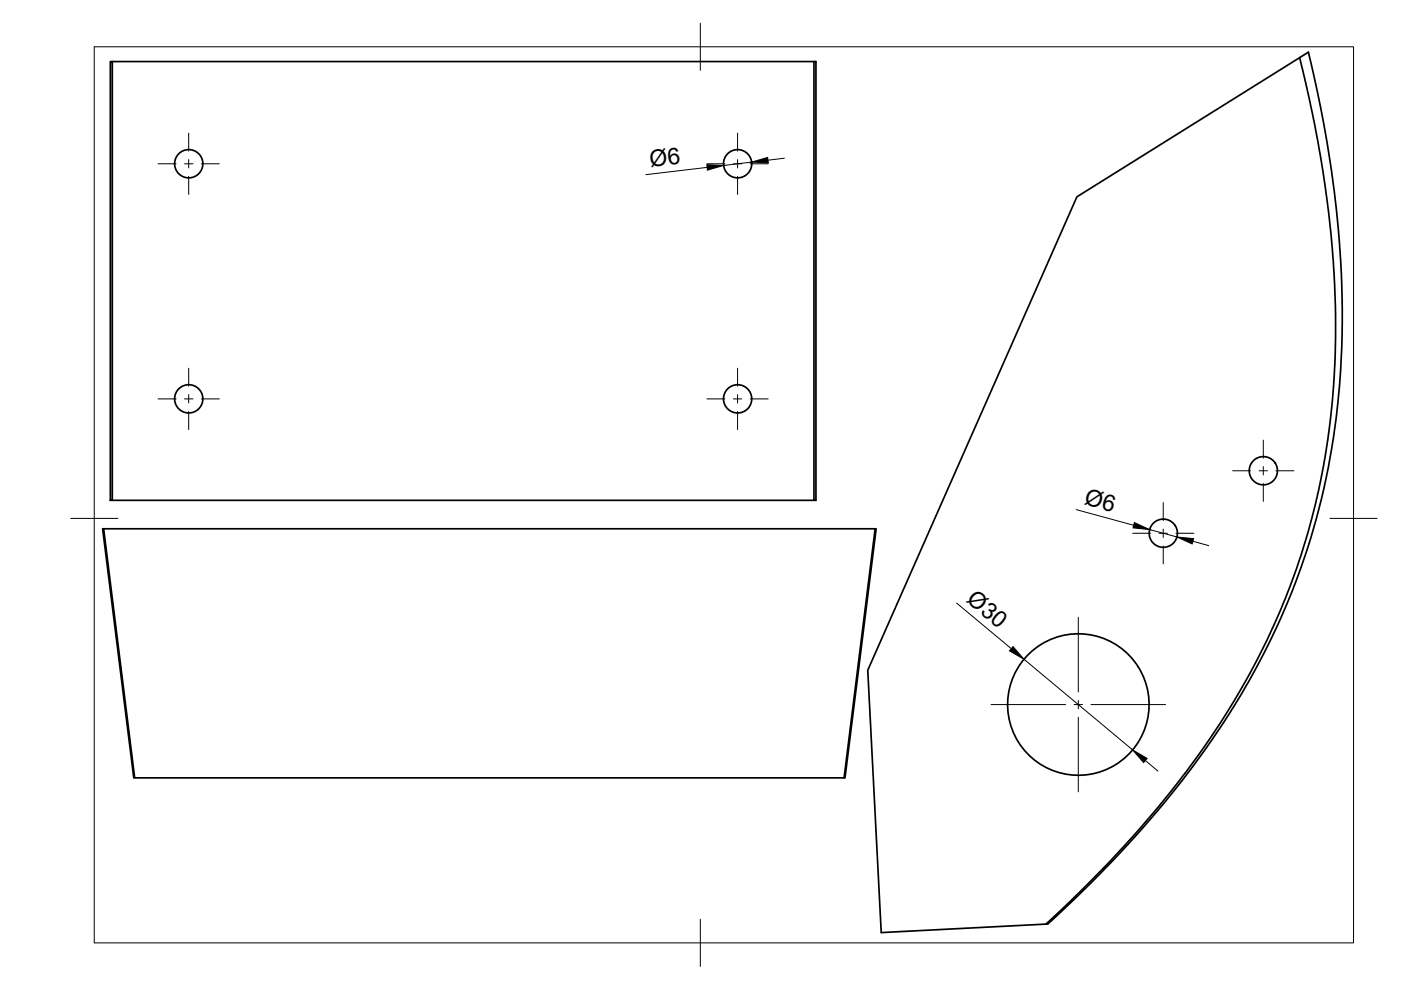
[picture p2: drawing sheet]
<svg xmlns="http://www.w3.org/2000/svg" width="297mm" height="210mm" viewBox="0 0 297 210" stroke-linecap="round" stroke-linejoin="round" font-family="sans-serif">
<defs><g id="words">
<g font-size="4.9">
<text x="137.9" y="35.4" transform="rotate(-7 137.9 35.4)">Ø6</text>
<text x="229.7" y="106.9" transform="rotate(15 229.7 106.9)">Ø6</text>
<text x="204.7" y="127.5" transform="rotate(40 204.7 127.5)">Ø30</text>
</g>
</g></defs>
<!-- layer: Visible -->
<g fill="none" stroke="#000" stroke-width=".36">
<path d="M23.4 13.1h.4v93h-.4zM23.8 13.1h149.2v93h-.4v-93M275.5 12.2l1.9-1.1 2 8.7 1.9 9.8 1.6 11 .9 8.1 .7 11 .1 5.7-.1 8.3-.5 8.4-.6 6-.9 5.9a152.5 152.5 0 0 1-30.6 69.8l-2 2.7a241.6 241.6 0 0 1-27.8 29.4l-35.3 1.8-2.8-55.6 44.3-100.4 47.2-29.5 2.2 9.4 2 10.3a191.6 191.6 0 0 1 1.5 63.6l-.6 3.2a150.3 150.3 0 0 1-28.3 63.8 241 241 0 0 1-30.5 33.4M21.8 112.1h.2l6.6 52.8h-.2zM22 112.1h163.5l-6.5 52.8h-150.4M23.8 106.1h148.8M185.5 112.1h.3l-6.6 52.8h-.2"/>
<circle cx="40" cy="34.7" r="3"/>
<circle cx="156.4" cy="34.7" r="3"/>
<circle cx="40" cy="84.6" r="3"/>
<circle cx="156.4" cy="84.6" r="3"/>
<circle cx="267.9" cy="99.8" r="3"/>
<circle cx="246.6" cy="113.1" r="3"/>
<circle cx="228.6" cy="149.4" r="15"/>
</g>
<!-- layer: BORDER -->
<path d="M20 9.9h267v190h-267zM148.5 4.9v10M15 109.9h10M282 109.9h10M148.5 194.9v10" fill="none" stroke="#000" stroke-width=".21"/>
<!-- layer: Smart Centers -->
<g fill="none" stroke="#000" stroke-width=".21">
<path d="M33.5 34.7h3.8M39.1 34.7h1.8M40 28.2v3.8M40 33.8v1.8M40 37.4v3.8M42.7 34.7h3.8M149.9 34.7h3.8M155.5 34.7h1.8M156.4 28.2v3.8M156.4 33.8v1.8M156.4 37.4v3.8M159 34.7h3.9"/>
<path d="M40 78.1v3.8M156.4 78.1v3.8M33.5 84.6h3.8M39.1 84.6h1.8M40 83.7v1.8M40 87.2v3.9M42.7 84.6h3.8M149.9 84.6h3.8M155.5 84.6h1.8M156.4 83.7v1.8M156.4 87.2v3.9M159 84.6h3.9"/>
<path d="M261.3 99.8h3.9M267 99.8h1.7M267.8 93.3v3.8M267.8 98.9v1.8M270.5 99.8h3.8M240.1 113.1h3.9M245.7 113.1h1.8M246.6 106.6v3.8M246.6 112.2v1.8M246.6 115.8v3.8M249.3 113.1h3.8M267.8 102.5v3.8"/>
<path d="M228.6 130.9v15.8M210.1 149.4h15.8M227.7 149.4h1.8M228.6 148.5v1.8M228.6 152.1v15.8M231.3 149.4h15.8"/>
</g>
<!-- layer: FD_Dimensions -->
<path d="M149.9 35.5l-13 1.5M159.4 34.4l-6 .7M166.3 33.5l-3.5 .5M228.2 108l12.2 3.4M243.7 112.3l5.8 1.5M252.9 114.8l3.4 .9M202.8 127.9l11.6 9.6M217.1 139.8l23 19.2M242.8 161.2l2.7 2.3" fill="none" stroke="#000" stroke-width=".21"/>
<path d="M149.9 34.9l3.5 .2-3.4 1zM159.4 34.4l3.4-1 .1 1.1zM240.5 110.8l3.2 1.5-3.5-.4zM249.5 113.8l3.6 .4-.3 1.1zM214.8 137.1l2.3 2.7-3.1-1.8zM240.1 159l3.1 1.8-.7 .9z" fill="#000" stroke="#000" stroke-width=".21"/>
<use href="#words"/>
</svg>
